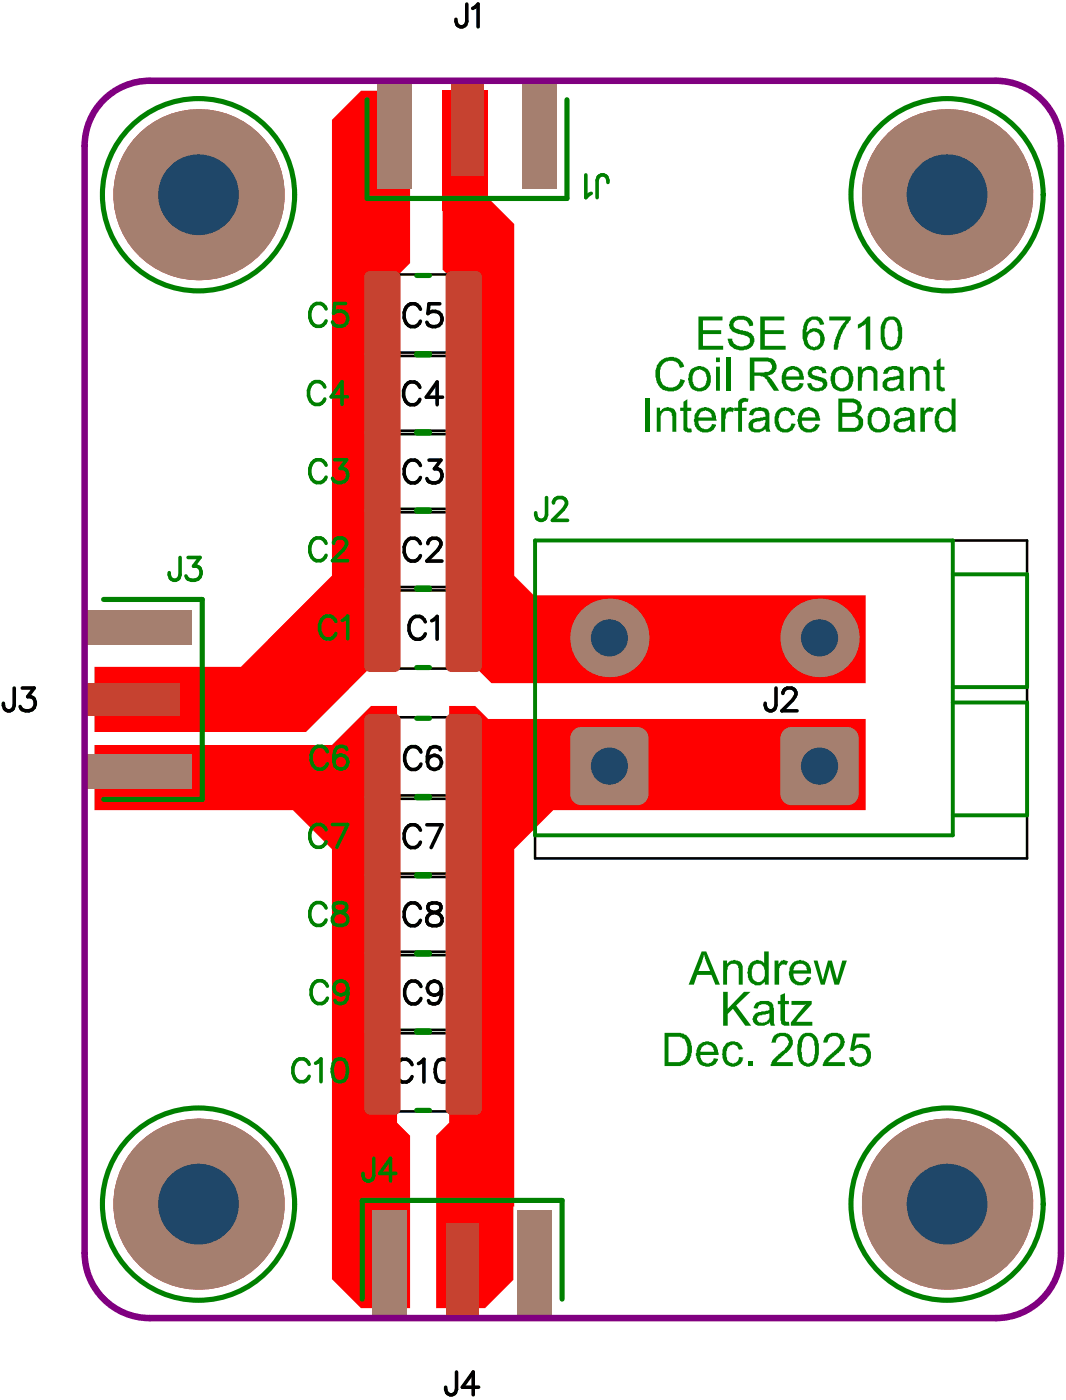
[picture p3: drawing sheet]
<svg xmlns="http://www.w3.org/2000/svg" width="138mm" height="182mm" viewBox="0 0 138 182" stroke-linecap="round" stroke-linejoin="round" font-family="sans-serif">
<circle cx="79.1" cy="82.8" r="4.8" fill="#808080"/>
<circle cx="79.1" cy="82.8" r="2.41" fill="#1f4769"/>
<circle cx="106.3" cy="82.8" r="4.8" fill="#808080"/>
<circle cx="106.3" cy="82.8" r="2.41" fill="#1f4769"/>
<path d="M102.7 94.6h7.2l1.2 1.2v7.2l-1.2 1.2h-7.2l-1.2-1.2v-7.2z" fill-rule="evenodd" fill="#808080"/>
<g fill="#808080">
<path d="M102 94.8l.7-.2v1.2h-1.2l.1-.4z"/>
<path d="M101.5 103h1.2v1.2a1.21 1.21 0 0 1-1.2-1.2z"/>
<path d="M109.9 103h1.2a1.21 1.21 0 0 1-1.2 1.2z"/>
<path d="M109.9 94.6a1.21 1.21 0 0 1 1.2 1.2h-1.2z"/>
</g>
<circle cx="106.3" cy="99.4" r="2.41" fill="#1f4769"/>
<path d="M75.4 94.6h7.3l1.2 1.2v7.2l-1.2 1.2h-7.3l-1.2-1.2v-7.2z" fill-rule="evenodd" fill="#808080"/>
<g fill="#808080">
<path d="M74.7 94.8l.7-.2v1.2h-1.2l.1-.4z"/>
<path d="M74.2 103h1.2v1.2a1.21 1.21 0 0 1-1.2-1.2z"/>
<path d="M82.7 103h1.2a1.21 1.21 0 0 1-1.2 1.2z"/>
<path d="M82.7 94.6a1.21 1.21 0 0 1 1.2 1.2h-1.2z"/>
</g>
<circle cx="79.1" cy="99.4" r="2.41" fill="#1f4769"/>
<circle cx="122.9" cy="156.3" r="10.8" fill="#808080"/>
<circle cx="122.9" cy="156.3" r="5.2" fill="#1f4769"/>
<circle cx="122.9" cy="25.3" r="10.8" fill="#808080"/>
<circle cx="122.9" cy="25.3" r="5.2" fill="#1f4769"/>
<circle cx="25.8" cy="25.3" r="10.8" fill="#808080"/>
<circle cx="25.8" cy="25.3" r="5.2" fill="#1f4769"/>
<circle cx="25.8" cy="156.3" r="10.8" fill="#808080"/>
<circle cx="25.8" cy="156.3" r="5.2" fill="#1f4769"/>
<g fill="#00f">
<path d="M48.3 157.1h4.5v14h-4.5z" fill-rule="evenodd"/>
<path d="M67.1 157.1h4.5v14h-4.5z" fill-rule="evenodd"/>
<path d="M11 79.1h13.9v4.5h-13.9z" fill-rule="evenodd"/>
<path d="M11 97.9h13.9v4.5h-13.9z" fill-rule="evenodd"/>
<path d="M67.7 10.5h4.5v14h-4.5z" fill-rule="evenodd"/>
<path d="M49 10.5h4.4v14h-4.4z" fill-rule="evenodd"/>
</g>
<g fill="#f00">
<path d="M46.8 11.8h6.4v22.3l-1.7 1.7v50.7h-3.4l-8.4 8.5h-27.4v-8.5h18.9l11.9-11.8v-59.1z"/>
<path d="M58.3 91.6h3.3l6.4 6.4-.2 .4h-9.5z"/>
<path d="M58.3 93.3h54v11.8h-40.5l-5.1 5.1v46.4h-.1v9.5l-3.7 3.7h-6.3v-22.4l1.7-1.7z"/>
<path d="M57.4 11.8h5.9v15.6h-5.9z"/>
<path d="M57.4 25.7h5.9l3.4 3.4v45.6l2.5 2.5h43.1v11.5h-48.5l-2.2-2.2h-3.3v-50.7l-.9-.8z"/>
<path d="M48.1 91.6h3.4v6.8h-9.6l-.1-.4z"/>
<path d="M12.3 96.7h39.2v49l1.7 1.7v22.4h-6.4l-3.7-3.8v-55.8l-5.1-5.1h-25.7z"/>
</g>
<circle cx="79.1" cy="82.8" r="4.8" fill="#808080"/>
<circle cx="79.1" cy="82.8" r="2.41" fill="#1f4769"/>
<circle cx="106.3" cy="82.8" r="4.8" fill="#808080"/>
<circle cx="106.3" cy="82.8" r="2.41" fill="#1f4769"/>
<path d="M102.7 94.6h7.2l1.2 1.2v7.2l-1.2 1.2h-7.2l-1.2-1.2v-7.2z" fill-rule="evenodd" fill="#808080"/>
<g fill="#808080">
<path d="M102 94.8l.7-.2v1.2h-1.2l.1-.4z"/>
<path d="M101.5 103h1.2v1.2a1.21 1.21 0 0 1-1.2-1.2z"/>
<path d="M109.9 103h1.2a1.21 1.21 0 0 1-1.2 1.2z"/>
<path d="M109.9 94.6a1.21 1.21 0 0 1 1.2 1.2h-1.2z"/>
</g>
<circle cx="106.3" cy="99.4" r="2.41" fill="#1f4769"/>
<path d="M75.4 94.6h7.3l1.2 1.2v7.2l-1.2 1.2h-7.3l-1.2-1.2v-7.2z" fill-rule="evenodd" fill="#808080"/>
<g fill="#808080">
<path d="M74.7 94.8l.7-.2v1.2h-1.2l.1-.4z"/>
<path d="M74.2 103h1.2v1.2a1.21 1.21 0 0 1-1.2-1.2z"/>
<path d="M82.7 103h1.2a1.21 1.21 0 0 1-1.2 1.2z"/>
<path d="M82.7 94.6a1.21 1.21 0 0 1 1.2 1.2h-1.2z"/>
</g>
<circle cx="79.1" cy="99.4" r="2.41" fill="#1f4769"/>
<circle cx="122.9" cy="156.3" r="10.8" fill="#808080"/>
<circle cx="122.9" cy="156.3" r="5.2" fill="#1f4769"/>
<circle cx="122.9" cy="25.3" r="10.8" fill="#808080"/>
<circle cx="122.9" cy="25.3" r="5.2" fill="#1f4769"/>
<circle cx="25.8" cy="25.3" r="10.8" fill="#808080"/>
<circle cx="25.8" cy="25.3" r="5.2" fill="#1f4769"/>
<circle cx="25.8" cy="156.3" r="10.8" fill="#808080"/>
<circle cx="25.8" cy="156.3" r="5.2" fill="#1f4769"/>
<g fill="#f00">
<path d="M57.8 158.7h4.3v12h-4.3z" fill-rule="evenodd"/>
<path d="M58.6 133.4h3.1l.6 .6v9.9l-.6 .5h-3.1l-.5-.5v-9.9z" fill-rule="evenodd"/>
<path d="M58.6 123.3h3.1l.6 .5v10l-.6 .5h-3.1l-.5-.5v-10z" fill-rule="evenodd"/>
<path d="M58.6 113.2h3.1l.6 .5v9.9l-.6 .5h-3.1l-.5-.5v-9.9z" fill-rule="evenodd"/>
<path d="M58.6 103h3.1l.6 .6v9.9l-.6 .5h-3.1l-.5-.5v-9.9z" fill-rule="evenodd"/>
<path d="M58.6 92.9h3.1l.6 .5v9.9l-.6 .6h-3.1l-.5-.6v-9.9z" fill-rule="evenodd"/>
<path d="M67.1 157.1h4.5v14h-4.5z" fill-rule="evenodd"/>
<path d="M48.3 157.1h4.5v14h-4.5z" fill-rule="evenodd"/>
<path d="M11.3 88.7h12v4.2h-12z" fill-rule="evenodd"/>
<path d="M11 97.9h13.9v4.5h-13.9z" fill-rule="evenodd"/>
<path d="M11 79.1h13.9v4.5h-13.9z" fill-rule="evenodd"/>
<path d="M58.5 10.8h4.2v12h-4.2z" fill-rule="evenodd"/>
<path d="M49 10.5h4.4v14h-4.4z" fill-rule="evenodd"/>
<path d="M67.7 10.5h4.5v14h-4.5z" fill-rule="evenodd"/>
<path d="M58.6 76h3.1l.6 .5v9.9l-.6 .6h-3.1l-.5-.6v-9.9z" fill-rule="evenodd"/>
<path d="M48 76h3.2l.5 .5v9.9l-.5 .6h-3.2l-.5-.6v-9.9z" fill-rule="evenodd"/>
<path d="M58.6 65.8h3.1l.6 .6v9.9l-.6 .5h-3.1l-.5-.5v-9.9z" fill-rule="evenodd"/>
<path d="M48 65.8h3.2l.5 .6v9.9l-.5 .5h-3.2l-.5-.5v-9.9z" fill-rule="evenodd"/>
<path d="M58.6 55.7h3.1l.6 .5v9.9l-.6 .6h-3.1l-.5-.6v-9.9z" fill-rule="evenodd"/>
<path d="M48 55.7h3.2l.5 .5v9.9l-.5 .6h-3.2l-.5-.6v-9.9z" fill-rule="evenodd"/>
<path d="M58.6 45.6h3.1l.6 .5v9.9l-.6 .5h-3.1l-.5-.5v-9.9z" fill-rule="evenodd"/>
<path d="M48 45.6h3.2l.5 .5v9.9l-.5 .5h-3.2l-.5-.5v-9.9z" fill-rule="evenodd"/>
<path d="M58.6 35.4h3.1l.6 .5v10l-.6 .5h-3.1l-.5-.5v-10z" fill-rule="evenodd"/>
<path d="M48 35.4h3.2l.5 .5v10l-.5 .5h-3.2l-.5-.5v-10z" fill-rule="evenodd"/>
<path d="M48 92.9h3.2l.5 .5v9.9l-.5 .6h-3.2l-.5-.6v-9.9z" fill-rule="evenodd"/>
<path d="M48 103h3.2l.5 .6v9.9l-.5 .5h-3.2l-.5-.5v-9.9z" fill-rule="evenodd"/>
<path d="M48 113.2h3.2l.5 .5v9.9l-.5 .5h-3.2l-.5-.5v-9.9z" fill-rule="evenodd"/>
<path d="M48 123.3h3.2l.5 .5v10l-.5 .5h-3.2l-.5-.5v-10z" fill-rule="evenodd"/>
<path d="M48 133.4h3.2l.5 .6v9.9l-.5 .5h-3.2l-.5-.5v-9.9z" fill-rule="evenodd"/>
</g>
<g fill="#f00">
<path d="M58.3 133.5l.3-.1v.6h-.5v-.3z"/>
<path d="M58.1 143.9h.5v.5h-.3l-.2-.2z"/>
<path d="M61.7 143.9h.6l-.1 .3-.2 .2h-.3z"/>
<path d="M61.7 133.4l.3 .1 .2 .2 .1 .3h-.6z"/>
<path d="M58.3 123.4l.3-.1v.5h-.5v-.2z"/>
<path d="M58.1 133.8h.5v.5l-.3-.1-.2-.2z"/>
<path d="M61.7 133.8h.6l-.1 .2-.2 .2-.3 .1z"/>
<path d="M61.7 123.3l.3 .1 .2 .2 .1 .2h-.6z"/>
<path d="M58.3 113.2h.3v.5h-.5v-.3z"/>
<path d="M58.1 123.6h.5v.5h-.3l-.2-.2z"/>
<path d="M61.7 123.6h.6l-.1 .3-.2 .2h-.3z"/>
<path d="M61.7 113.2h.3l.2 .2 .1 .3h-.6z"/>
<path d="M58.3 103.1l.3-.1v.6h-.5v-.3z"/>
<path d="M58.1 113.5h.5v.5l-.3-.1-.2-.2z"/>
<path d="M61.7 113.5h.6l-.1 .2-.2 .2-.3 .1z"/>
<path d="M61.7 103l.3 .1 .2 .2 .1 .3h-.6z"/>
<path d="M58.3 93l.3-.1v.5h-.5v-.3z"/>
<path d="M58.1 103.3h.5v.6l-.3-.1-.2-.2z"/>
<path d="M61.7 103.3h.6l-.1 .3-.2 .2-.3 .1z"/>
<path d="M61.7 92.9l.3 .1 .2 .1 .1 .3h-.6z"/>
<path d="M58.3 76.1l.3-.1v.5h-.5v-.3z"/>
<path d="M58.1 86.4h.5v.6l-.3-.1-.2-.2z"/>
<path d="M61.7 86.4h.6l-.1 .3-.2 .2-.3 .1z"/>
<path d="M61.7 76l.3 .1 .2 .1 .1 .3h-.6z"/>
<path d="M47.8 76.1l.2-.1v.5h-.5l.1-.3z"/>
<path d="M47.5 86.4h.5v.6l-.2-.1-.2-.2z"/>
<path d="M51.2 86.4h.5l-.1 .3-.1 .2-.3 .1z"/>
<path d="M51.2 76l.3 .1 .1 .1 .1 .3h-.5z"/>
<path d="M58.3 65.9l.3-.1v.6h-.5v-.3z"/>
<path d="M58.1 76.3h.5v.5l-.3-.1-.2-.1z"/>
<path d="M61.7 76.3h.6l-.1 .3-.2 .1-.3 .1z"/>
<path d="M61.7 65.8l.3 .1 .2 .2 .1 .3h-.6z"/>
<path d="M47.8 65.9l.2-.1v.6h-.5l.1-.3z"/>
<path d="M47.5 76.3h.5v.5l-.2-.1-.2-.1z"/>
<path d="M51.2 76.3h.5l-.1 .3-.1 .1-.3 .1z"/>
<path d="M51.2 65.8l.3 .1 .1 .2 .1 .3h-.5z"/>
<path d="M58.3 55.8l.3-.1v.5h-.5v-.2z"/>
<path d="M58.1 66.1h.5v.6l-.3-.1-.2-.2z"/>
<path d="M61.7 66.1h.6l-.1 .3-.2 .2-.3 .1z"/>
<path d="M61.7 55.7l.3 .1 .2 .2 .1 .2h-.6z"/>
<path d="M47.8 55.8l.2-.1v.5h-.5l.1-.2z"/>
<path d="M47.5 66.1h.5v.6l-.2-.1-.2-.2z"/>
<path d="M51.2 66.1h.5l-.1 .3-.1 .2-.3 .1z"/>
<path d="M51.2 55.7l.3 .1 .1 .2 .1 .2h-.5z"/>
<path d="M58.3 45.6h.3v.5h-.5v-.3z"/>
<path d="M58.1 56h.5v.5h-.3l-.2-.2z"/>
<path d="M61.7 56h.6l-.1 .3-.2 .2h-.3z"/>
<path d="M61.7 45.6h.3l.2 .2 .1 .3h-.6z"/>
<path d="M47.8 45.6h.2v.5h-.5l.1-.3z"/>
<path d="M47.5 56h.5v.5h-.2l-.2-.2z"/>
<path d="M51.2 56h.5l-.1 .3-.1 .2h-.3z"/>
<path d="M51.2 45.6h.3l.1 .2 .1 .3h-.5z"/>
<path d="M58.3 35.5l.3-.1v.5h-.5v-.2z"/>
<path d="M58.1 45.9h.5v.5l-.3-.1-.2-.2z"/>
<path d="M61.7 45.9h.6l-.1 .2-.2 .2-.3 .1z"/>
<path d="M61.7 35.4l.3 .1 .2 .2 .1 .2h-.6z"/>
<path d="M47.8 35.5l.2-.1v.5h-.5l.1-.2z"/>
<path d="M47.5 45.9h.5v.5l-.2-.1-.2-.2z"/>
<path d="M51.2 45.9h.5l-.1 .2-.1 .2-.3 .1z"/>
<path d="M51.2 35.4l.3 .1 .1 .2 .1 .2h-.5z"/>
<path d="M47.8 93l.2-.1v.5h-.5l.1-.3z"/>
<path d="M47.5 103.3h.5v.6l-.2-.1-.2-.2z"/>
<path d="M51.2 103.3h.5l-.1 .3-.1 .2-.3 .1z"/>
<path d="M51.2 92.9l.3 .1 .1 .1 .1 .3h-.5z"/>
<path d="M47.8 103.1l.2-.1v.6h-.5l.1-.3z"/>
<path d="M47.5 113.5h.5v.5l-.2-.1-.2-.2z"/>
<path d="M51.2 113.5h.5l-.1 .2-.1 .2-.3 .1z"/>
<path d="M51.2 103l.3 .1 .1 .2 .1 .3h-.5z"/>
<path d="M47.8 113.2h.2v.5h-.5l.1-.3z"/>
<path d="M47.5 123.6h.5v.5h-.2l-.2-.2z"/>
<path d="M51.2 123.6h.5l-.1 .3-.1 .2h-.3z"/>
<path d="M51.2 113.2h.3l.1 .2 .1 .3h-.5z"/>
<path d="M47.8 123.4l.2-.1v.5h-.5l.1-.2z"/>
<path d="M47.5 133.8h.5v.5l-.2-.1-.2-.2z"/>
<path d="M51.2 133.8h.5l-.1 .2-.1 .2-.3 .1z"/>
<path d="M51.2 123.3l.3 .1 .1 .2 .1 .2h-.5z"/>
<path d="M47.8 133.5l.2-.1v.6h-.5l.1-.3z"/>
<path d="M47.5 143.9h.5v.5h-.2l-.2-.2z"/>
<path d="M51.2 143.9h.5l-.1 .3-.1 .2h-.3z"/>
<path d="M51.2 133.4l.3 .1 .1 .2 .1 .3h-.5z"/>
</g>
<g fill="none" stroke="#000" stroke-width=".33">
<path d="M49.4 35.6h11v51.2h-11zM49.4 55.9h11M49.4 56.3h11M49.4 45.8h11M49.4 46.2h11M49.4 76.2h11M49.4 76.6h11M49.4 66h11M49.4 66.5h11M69.4 70.1h63.8v41.3h-63.8zM49.4 93.1h11v51.1h-11zM49.4 103.7h11"/>
<path d="M49.4 113.8h11M49.4 103.2h11M49.4 113.4h11M49.4 123.9h11M49.4 134.1h11M49.4 123.5h11M49.4 133.6h11"/>
</g>
<g fill="none" stroke="#000" stroke-width=".68">
<path d="M19.6 27v-3.4l1.1 1.1 1.1-1.1v3.4M22.9 23.6h2.3M24.1 23.6v3.4M28.6 24.1l-.6-.5h-1.1l-.6 .5v2.3l.6 .6h1.1l.6-.6v-1.1h-1.2M31.9 25.3h-2.2l1.7-1.7v3.4M117.2 27v-3.4l1.2 1.1 1.1-1.1v3.4M120.6 23.6h2.3M121.7 23.6v3.4M126.2 24.1l-.5-.5h-1.2l-.5 .5v2.3l.5 .6h1.2l.5-.6v-1.1h-1.1M127.4 27h1.1M127.4 24.1l.5-.5v3.4M19.6 158v-3.4l1.1 1.1 1.1-1.1v3.4"/>
<path d="M22.9 154.6h2.3M24.1 154.6v3.4M28.6 155.1l-.6-.5h-1.1l-.6 .5v2.3l.6 .6h1.1l.6-.6v-1.1h-1.2M29.7 155.1l.6-.5h1.1l.5 .5v.6l-.5 .6M30.8 156.3h.6M31.4 156.3l.5 .5v.6l-.5 .6h-1.1l-.6-.6M116.7 158v-3.4l1.1 1.1 1.1-1.1v3.4M120 154.6h2.3M121.2 154.6v3.4M125.7 155.1l-.6-.5h-1.1l-.6 .5v2.3l.6 .6h1.1l.6-.6v-1.1h-1.2M126.8 155.1l.6-.5h1.1l.6 .5v.6l-2.3 2.3h2.3"/>
</g>
<g fill="#000">
<circle cx="127.9" cy="23.6" r=".34"/>
<circle cx="31.9" cy="155.7" r=".34"/>
</g>
<g fill="none" stroke="#000" stroke-width=".47">
<path d="M60.6 .5v2.3l-.2 .4a.68 .68 0 0 1-1.1 0l-.1-.7M61.3 1.1l.3-.1 .4-.5v3M20.6 26.8v-3l1.1 3 1.1-3v3M23.7 23.8h2M24.7 23.8v3M28.1 24.5a1.02 1.02 0 0 0-1-.7 1.02 1.02 0 0 0-.9 .7 1.67 1.67 0 0 0 .7 2.3 1.01 1.01 0 0 0 1.2-1.2h-.7M30.9 25.8h-2.1l1.4-2v3M57.1 39.4h-1.4l-.2 1.3a1.05 1.05 0 0 1 1.6 0 1.05 1.05 0 0 1-.2 1.5 1.08 1.08 0 0 1-1.5-.4M118.4 26.8v-3l1.1 3 1.2-3v3M121.5 23.8h2M122.5 23.8v3M125.9 24.5a1.02 1.02 0 0 0-.9-.7 1.02 1.02 0 0 0-1 .7 1.67 1.67 0 0 0 .7 2.3 1.01 1.01 0 0 0 1.2-1.2h-.7"/>
<path d="M126.6 24.4l.3-.2 .4-.4v3M54.5 50.3a1.02 1.02 0 0 0-1-.8 1.02 1.02 0 0 0-1 .8 1.67 1.67 0 0 0 .7 2.2 1.05 1.05 0 0 0 1.3-.7M54.5 40.1a1.02 1.02 0 0 0-.9-.7 1.02 1.02 0 0 0-1 .7 1.67 1.67 0 0 0 .7 2.3 1.05 1.05 0 0 0 1.2-.7M55.7 59.7h1.5l-.8 1.1a.87 .87 0 0 1 .9 .4 .87 .87 0 0 1-.1 1 1.07 1.07 0 0 1-1.8-.1M57.4 51.5h-2.1l1.4-1.9v2.9M54.5 70.6a1.02 1.02 0 0 0-.9-.8 1.02 1.02 0 0 0-1 .8 1.67 1.67 0 0 0 .7 2.2 1.05 1.05 0 0 0 1.2-.7M54.5 60.4a1.02 1.02 0 0 0-.9-.7 1.02 1.02 0 0 0-1 .7 1.67 1.67 0 0 0 .7 2.3 1.05 1.05 0 0 0 1.2-.7M55.5 70.6a.73 .73 0 0 1 .6-.7h.5a.72 .72 0 0 1 .5 1.1l-.3 .4-1.4 1.4h1.9M1.8 89.3v2.2l-.1 .5a.68 .68 0 0 1-1.1 0l-.2-.7M2.9 89.3h1.5l-.8 1.1a.87 .87 0 0 1 .9 .4 .87 .87 0 0 1-.1 1 1.07 1.07 0 0 1-1.8-.1M54.6 97.6a1.02 1.02 0 0 0-1-.7 1.02 1.02 0 0 0-1 .7 1.67 1.67 0 0 0 .7 2.3 1.05 1.05 0 0 0 1.3-.8M55.2 80.7a1.02 1.02 0 0 0-1-.7 1.02 1.02 0 0 0-1 .7 1.67 1.67 0 0 0 .7 2.2 1.05 1.05 0 0 0 1.3-.7"/>
<path d="M56 80.6l.3-.2 .4-.4v2.9M57.1 97.3l-.1-.3a.96 .96 0 0 0-1.4 .5l-.2 .7v.7M100.7 89.3v2.2l-.2 .5a.68 .68 0 0 1-1.1 0l-.1-.7M101.6 90a.74 .74 0 0 1 .5-.7h.6a.72 .72 0 0 1 .4 1.1l-.3 .4-1.4 1.4h2M54.5 107.7a1.02 1.02 0 0 0-.9-.7 1.02 1.02 0 0 0-1 .7 1.67 1.67 0 0 0 .7 2.3 1.05 1.05 0 0 0 1.2-.7M54.5 117.9a1.02 1.02 0 0 0-.9-.8 1.02 1.02 0 0 0-1 .8 1.67 1.67 0 0 0 .7 2.2 1.05 1.05 0 0 0 1.2-.7M55.4 107h1.9l-1.4 3M55.7 117.3a.6 .6 0 0 0 .2 1l.6 .1a.85 .85 0 0 1 .9 .8 .85 .85 0 0 1-.8 .9h-.5a.85 .85 0 0 1-.8-.9 .85 .85 0 0 1 .9-.8l.6-.1a.6 .6 0 0 0 .3-1l-.5-.1h-.5zM53.5 138.2a1.02 1.02 0 0 0-1-.8 1.02 1.02 0 0 0-1 .8 1.67 1.67 0 0 0 .7 2.2 1.05 1.05 0 0 0 1.3-.7M54.3 138l.3-.1 .4-.4v2.9M54.6 128a1.02 1.02 0 0 0-1-.7 1.02 1.02 0 0 0-1 .7 1.67 1.67 0 0 0 .7 2.3 1.05 1.05 0 0 0 1.3-.7M56.9 137.6a.96 .96 0 0 1 1.4 .4 2.44 2.44 0 0 1-.3 2.3 .96 .96 0 0 1-1.4-.4 2.44 2.44 0 0 1 .3-2.3z"/>
<path d="M57.3 128.3v.7l-.2 .7a.96 .96 0 0 1-1.4 .4l-.1-.2M20.7 157.7v-2.9l1.1 2.9 1.1-2.9v2.9M23.8 154.8h1.9M24.7 154.8v2.9M28.2 155.5a1.02 1.02 0 0 0-1-.8 1.02 1.02 0 0 0-1 .8 1.67 1.67 0 0 0 .7 2.2 1.01 1.01 0 0 0 1.3-1.1h-.7M29.2 154.8h1.5l-.8 1.1a.87 .87 0 0 1 .9 .4 .87 .87 0 0 1-.1 1 1.07 1.07 0 0 1-1.8-.1M117.8 157.7v-2.9l1.1 2.9 1.1-2.9v2.9M120.9 154.8h1.9M121.9 154.8v2.9M125.3 155.5a1.02 1.02 0 0 0-1-.8 1.02 1.02 0 0 0-1 .8 1.67 1.67 0 0 0 .7 2.2 1.01 1.01 0 0 0 1.3-1.1h-.7M126.1 155.5a.73 .73 0 0 1 .6-.7h.5a.72 .72 0 0 1 .5 1.1l-.3 .4-1.4 1.4h1.9M59.2 178v2.3l-.1 .4a.68 .68 0 0 1-1.1 0l-.2-.7"/>
<path d="M62.1 180h-2.1l1.4-2v3"/>
<circle cx="56.4" cy="98.9" r=".92"/>
<circle cx="56.4" cy="128.2" r=".92"/>
</g>
<circle cx="79.1" cy="82.8" r="5.1" fill="#c64230"/>
<circle cx="79.1" cy="82.8" r="2.41" fill="#1f4769"/>
<circle cx="106.3" cy="82.8" r="5.1" fill="#c64230"/>
<circle cx="106.3" cy="82.8" r="2.41" fill="#1f4769"/>
<path d="M102.7 94.3h7.2l1.5 1.5v7.2l-1.5 1.5h-7.2l-1.5-1.5v-7.2z" fill-rule="evenodd" fill="#c64230"/>
<g fill="#c64230">
<path d="M101.8 94.6l.4-.2 .5-.1v1.5h-1.5l.1-.5 .2-.4z"/>
<path d="M101.2 103h1.5v1.5a1.45 1.45 0 0 1-1.5-1.5z"/>
<path d="M109.9 103h1.5a1.45 1.45 0 0 1-1.5 1.5z"/>
<path d="M109.9 94.3a1.46 1.46 0 0 1 1.5 1.5h-1.5z"/>
</g>
<circle cx="106.3" cy="99.4" r="2.41" fill="#1f4769"/>
<path d="M75.4 94.3h7.3l1.4 1.5v7.2l-1.4 1.5h-7.3l-1.4-1.5v-7.2z" fill-rule="evenodd" fill="#c64230"/>
<g fill="#c64230">
<path d="M74.6 94.6l.4-.2 .4-.1v1.5h-1.4l.1-.5 .2-.4z"/>
<path d="M74 103h1.4v1.5a1.45 1.45 0 0 1-1.4-1.5z"/>
<path d="M82.7 103h1.4a1.45 1.45 0 0 1-1.4 1.5z"/>
<path d="M82.7 94.3a1.46 1.46 0 0 1 1.4 1.5h-1.4z"/>
</g>
<circle cx="79.1" cy="99.4" r="2.41" fill="#1f4769"/>
<circle cx="122.9" cy="156.3" r="11.1" fill="#c64230"/>
<circle cx="122.9" cy="156.3" r="5.2" fill="#1f4769"/>
<circle cx="122.9" cy="25.3" r="11.1" fill="#c64230"/>
<circle cx="122.9" cy="25.3" r="5.2" fill="#1f4769"/>
<circle cx="25.8" cy="25.3" r="11.1" fill="#c64230"/>
<circle cx="25.8" cy="25.3" r="5.2" fill="#1f4769"/>
<circle cx="25.8" cy="156.3" r="11.1" fill="#c64230"/>
<circle cx="25.8" cy="156.3" r="5.2" fill="#1f4769"/>
<g fill="#c64230">
<path d="M57.8 158.7h4.3v12h-4.3z" fill-rule="evenodd"/>
<path d="M58.6 133.2h3.1l.8 .8v9.9l-.8 .8h-3.1l-.8-.8v-9.9z" fill-rule="evenodd"/>
<path d="M58.6 123.1h3.1l.8 .7v10l-.8 .7h-3.1l-.8-.7v-10z" fill-rule="evenodd"/>
<path d="M58.6 112.9h3.1l.8 .8v9.9l-.8 .8h-3.1l-.8-.8v-9.9z" fill-rule="evenodd"/>
<path d="M58.6 102.8h3.1l.8 .8v9.9l-.8 .8h-3.1l-.8-.8v-9.9z" fill-rule="evenodd"/>
<path d="M58.6 92.6h3.1l.8 .8v9.9l-.8 .8h-3.1l-.8-.8v-9.9z" fill-rule="evenodd"/>
<path d="M67.1 157.1h4.5v14h-4.5z" fill-rule="evenodd"/>
<path d="M48.3 157.1h4.5v14h-4.5z" fill-rule="evenodd"/>
<path d="M11.3 88.7h12v4.2h-12z" fill-rule="evenodd"/>
<path d="M11 97.9h13.9v4.5h-13.9z" fill-rule="evenodd"/>
<path d="M11 79.1h13.9v4.5h-13.9z" fill-rule="evenodd"/>
<path d="M58.5 10.8h4.2v12h-4.2z" fill-rule="evenodd"/>
<path d="M49 10.5h4.4v14h-4.4z" fill-rule="evenodd"/>
<path d="M67.7 10.5h4.5v14h-4.5z" fill-rule="evenodd"/>
<path d="M58.6 75.7h3.1l.8 .8v9.9l-.8 .8h-3.1l-.8-.8v-9.9z" fill-rule="evenodd"/>
<path d="M48 75.7h3.2l.8 .8v9.9l-.8 .8h-3.2l-.8-.8v-9.9z" fill-rule="evenodd"/>
<path d="M58.6 65.6h3.1l.8 .8v9.9l-.8 .8h-3.1l-.8-.8v-9.9z" fill-rule="evenodd"/>
<path d="M48 65.6h3.2l.8 .8v9.9l-.8 .8h-3.2l-.8-.8v-9.9z" fill-rule="evenodd"/>
<path d="M58.6 55.4h3.1l.8 .8v9.9l-.8 .8h-3.1l-.8-.8v-9.9z" fill-rule="evenodd"/>
<path d="M48 55.4h3.2l.8 .8v9.9l-.8 .8h-3.2l-.8-.8v-9.9z" fill-rule="evenodd"/>
<path d="M58.6 45.3h3.1l.8 .8v9.9l-.8 .8h-3.1l-.8-.8v-9.9z" fill-rule="evenodd"/>
<path d="M48 45.3h3.2l.8 .8v9.9l-.8 .8h-3.2l-.8-.8v-9.9z" fill-rule="evenodd"/>
<path d="M58.6 35.2h3.1l.8 .7v10l-.8 .7h-3.1l-.8-.7v-10z" fill-rule="evenodd"/>
<path d="M48 35.2h3.2l.8 .7v10l-.8 .7h-3.2l-.8-.7v-10z" fill-rule="evenodd"/>
<path d="M48 92.6h3.2l.8 .8v9.9l-.8 .8h-3.2l-.8-.8v-9.9z" fill-rule="evenodd"/>
<path d="M48 102.8h3.2l.8 .8v9.9l-.8 .8h-3.2l-.8-.8v-9.9z" fill-rule="evenodd"/>
<path d="M48 112.9h3.2l.8 .8v9.9l-.8 .8h-3.2l-.8-.8v-9.9z" fill-rule="evenodd"/>
<path d="M48 123.1h3.2l.8 .7v10l-.8 .7h-3.2l-.8-.7v-10z" fill-rule="evenodd"/>
<path d="M48 133.2h3.2l.8 .8v9.9l-.8 .8h-3.2l-.8-.8v-9.9z" fill-rule="evenodd"/>
</g>
<g fill="#c64230">
<path d="M58 133.4l.6-.2v.8h-.8z"/>
<path d="M57.8 143.9h.8v.8a.78 .78 0 0 1-.8-.8z"/>
<path d="M61.7 143.9h.8a.78 .78 0 0 1-.8 .8z"/>
<path d="M61.7 133.2a.78 .78 0 0 1 .8 .8h-.8z"/>
<path d="M58 123.3l.6-.2v.7h-.8z"/>
<path d="M57.8 133.8h.8v.7a.78 .78 0 0 1-.8-.7z"/>
<path d="M61.7 133.8h.8a.78 .78 0 0 1-.8 .7z"/>
<path d="M61.7 123.1a.78 .78 0 0 1 .8 .7h-.8z"/>
<path d="M58 113.1l.6-.2v.8h-.8z"/>
<path d="M57.8 123.6h.8v.8a.78 .78 0 0 1-.8-.8z"/>
<path d="M61.7 123.6h.8a.78 .78 0 0 1-.8 .8z"/>
<path d="M61.7 112.9a.78 .78 0 0 1 .8 .8h-.8z"/>
<path d="M58 103l.6-.2v.8h-.8z"/>
<path d="M57.8 113.5h.8v.8a.78 .78 0 0 1-.8-.8z"/>
<path d="M61.7 113.5h.8a.78 .78 0 0 1-.8 .8z"/>
<path d="M61.7 102.8a.78 .78 0 0 1 .8 .8h-.8z"/>
<path d="M58 92.9l.6-.3v.8h-.8z"/>
<path d="M57.8 103.3h.8v.8a.78 .78 0 0 1-.8-.8z"/>
<path d="M61.7 103.3h.8a.78 .78 0 0 1-.8 .8z"/>
<path d="M61.7 92.6a.78 .78 0 0 1 .8 .8h-.8z"/>
<path d="M58 76l.6-.3v.8h-.8z"/>
<path d="M57.8 86.4h.8v.8a.78 .78 0 0 1-.8-.8z"/>
<path d="M61.7 86.4h.8a.78 .78 0 0 1-.8 .8z"/>
<path d="M61.7 75.7a.78 .78 0 0 1 .8 .8h-.8z"/>
<path d="M47.5 76l.5-.3v.8h-.8z"/>
<path d="M47.2 86.4h.8v.8a.78 .78 0 0 1-.8-.8z"/>
<path d="M51.2 86.4h.8a.78 .78 0 0 1-.8 .8z"/>
<path d="M51.2 75.7a.78 .78 0 0 1 .8 .8h-.8z"/>
<path d="M58 65.8l.6-.2v.8h-.8z"/>
<path d="M57.8 76.3h.8v.8a.78 .78 0 0 1-.8-.8z"/>
<path d="M61.7 76.3h.8a.78 .78 0 0 1-.8 .8z"/>
<path d="M61.7 65.6a.78 .78 0 0 1 .8 .8h-.8z"/>
<path d="M47.5 65.8l.5-.2v.8h-.8z"/>
<path d="M47.2 76.3h.8v.8a.78 .78 0 0 1-.8-.8z"/>
<path d="M51.2 76.3h.8a.78 .78 0 0 1-.8 .8z"/>
<path d="M51.2 65.6a.78 .78 0 0 1 .8 .8h-.8z"/>
<path d="M58 55.7l.6-.3v.8h-.8z"/>
<path d="M57.8 66.1h.8v.8a.78 .78 0 0 1-.8-.8z"/>
<path d="M61.7 66.1h.8a.78 .78 0 0 1-.8 .8z"/>
<path d="M61.7 55.4a.78 .78 0 0 1 .8 .8h-.8z"/>
<path d="M47.5 55.7l.5-.3v.8h-.8z"/>
<path d="M47.2 66.1h.8v.8a.78 .78 0 0 1-.8-.8z"/>
<path d="M51.2 66.1h.8a.78 .78 0 0 1-.8 .8z"/>
<path d="M51.2 55.4a.78 .78 0 0 1 .8 .8h-.8z"/>
<path d="M58 45.5l.6-.2v.8h-.8z"/>
<path d="M57.8 56h.8v.8a.78 .78 0 0 1-.8-.8z"/>
<path d="M61.7 56h.8a.78 .78 0 0 1-.8 .8z"/>
<path d="M61.7 45.3a.78 .78 0 0 1 .8 .8h-.8z"/>
<path d="M47.5 45.5l.5-.2v.8h-.8z"/>
<path d="M47.2 56h.8v.8a.78 .78 0 0 1-.8-.8z"/>
<path d="M51.2 56h.8a.78 .78 0 0 1-.8 .8z"/>
<path d="M51.2 45.3a.78 .78 0 0 1 .8 .8h-.8z"/>
<path d="M58 35.4l.6-.2v.7h-.8z"/>
<path d="M57.8 45.9h.8v.7a.78 .78 0 0 1-.8-.7z"/>
<path d="M61.7 45.9h.8a.78 .78 0 0 1-.8 .7z"/>
<path d="M61.7 35.2a.78 .78 0 0 1 .8 .7h-.8z"/>
<path d="M47.5 35.4l.5-.2v.7h-.8z"/>
<path d="M47.2 45.9h.8v.7a.78 .78 0 0 1-.8-.7z"/>
<path d="M51.2 45.9h.8a.78 .78 0 0 1-.8 .7z"/>
<path d="M51.2 35.2a.78 .78 0 0 1 .8 .7h-.8z"/>
<path d="M47.5 92.9l.5-.3v.8h-.8z"/>
<path d="M47.2 103.3h.8v.8a.78 .78 0 0 1-.8-.8z"/>
<path d="M51.2 103.3h.8a.78 .78 0 0 1-.8 .8z"/>
<path d="M51.2 92.6a.78 .78 0 0 1 .8 .8h-.8z"/>
<path d="M47.5 103l.5-.2v.8h-.8z"/>
<path d="M47.2 113.5h.8v.8a.78 .78 0 0 1-.8-.8z"/>
<path d="M51.2 113.5h.8a.78 .78 0 0 1-.8 .8z"/>
<path d="M51.2 102.8a.78 .78 0 0 1 .8 .8h-.8z"/>
<path d="M47.5 113.1l.5-.2v.8h-.8z"/>
<path d="M47.2 123.6h.8v.8a.78 .78 0 0 1-.8-.8z"/>
<path d="M51.2 123.6h.8a.78 .78 0 0 1-.8 .8z"/>
<path d="M51.2 112.9a.78 .78 0 0 1 .8 .8h-.8z"/>
<path d="M47.5 123.3l.5-.2v.7h-.8z"/>
<path d="M47.2 133.8h.8v.7a.78 .78 0 0 1-.8-.7z"/>
<path d="M51.2 133.8h.8a.78 .78 0 0 1-.8 .7z"/>
<path d="M51.2 123.1a.78 .78 0 0 1 .8 .7h-.8z"/>
<path d="M47.5 133.4l.5-.2v.8h-.8z"/>
<path d="M47.2 143.9h.8v.8a.78 .78 0 0 1-.8-.8z"/>
<path d="M51.2 143.9h.8a.78 .78 0 0 1-.8 .8z"/>
<path d="M51.2 133.2a.78 .78 0 0 1 .8 .8h-.8z"/>
</g>
<circle cx="79.1" cy="82.8" r="5.1" fill="#a57f6f"/>
<circle cx="79.1" cy="82.8" r="2.41" fill="#1f4769"/>
<circle cx="106.3" cy="82.8" r="5.1" fill="#a57f6f"/>
<circle cx="106.3" cy="82.8" r="2.41" fill="#1f4769"/>
<path d="M102.7 94.3h7.2l1.5 1.5v7.2l-1.5 1.5h-7.2l-1.5-1.5v-7.2z" fill-rule="evenodd" fill="#a57f6f"/>
<g fill="#a57f6f">
<path d="M101.8 94.6l.4-.2 .5-.1v1.5h-1.5l.1-.5 .2-.4z"/>
<path d="M101.2 103h1.5v1.5a1.45 1.45 0 0 1-1.5-1.5z"/>
<path d="M109.9 103h1.5a1.45 1.45 0 0 1-1.5 1.5z"/>
<path d="M109.9 94.3a1.46 1.46 0 0 1 1.5 1.5h-1.5z"/>
</g>
<circle cx="106.3" cy="99.4" r="2.41" fill="#1f4769"/>
<path d="M75.4 94.3h7.3l1.4 1.5v7.2l-1.4 1.5h-7.3l-1.4-1.5v-7.2z" fill-rule="evenodd" fill="#a57f6f"/>
<g fill="#a57f6f">
<path d="M74.6 94.6l.4-.2 .4-.1v1.5h-1.4l.1-.5 .2-.4z"/>
<path d="M74 103h1.4v1.5a1.45 1.45 0 0 1-1.4-1.5z"/>
<path d="M82.7 103h1.4a1.45 1.45 0 0 1-1.4 1.5z"/>
<path d="M82.7 94.3a1.46 1.46 0 0 1 1.4 1.5h-1.4z"/>
</g>
<circle cx="79.1" cy="99.4" r="2.41" fill="#1f4769"/>
<circle cx="122.9" cy="156.3" r="11.1" fill="#a57f6f"/>
<circle cx="122.9" cy="156.3" r="5.2" fill="#1f4769"/>
<circle cx="122.9" cy="25.3" r="11.1" fill="#a57f6f"/>
<circle cx="122.9" cy="25.3" r="5.2" fill="#1f4769"/>
<circle cx="25.8" cy="25.3" r="11.1" fill="#a57f6f"/>
<circle cx="25.8" cy="25.3" r="5.2" fill="#1f4769"/>
<circle cx="25.8" cy="156.3" r="11.1" fill="#a57f6f"/>
<circle cx="25.8" cy="156.3" r="5.2" fill="#1f4769"/>
<g fill="#a57f6f">
<path d="M48.3 157.1h4.5v14h-4.5z" fill-rule="evenodd"/>
<path d="M67.1 157.1h4.5v14h-4.5z" fill-rule="evenodd"/>
<path d="M11 79.1h13.9v4.5h-13.9z" fill-rule="evenodd"/>
<path d="M11 97.9h13.9v4.5h-13.9z" fill-rule="evenodd"/>
<path d="M67.7 10.5h4.5v14h-4.5z" fill-rule="evenodd"/>
<path d="M49 10.5h4.4v14h-4.4z" fill-rule="evenodd"/>
</g>
<path d="M69.4 70.1h54.2v38.3h-54.2zM123.6 74.5h9.6v14.7h-9.6M123.6 91.2h9.6v14.6h-9.6" fill="none" stroke="#008000" stroke-width=".51"/>
<g fill="none" stroke="#008000" stroke-width=".67">
<path d="M47.6 12.9v12.9h26v-12.9M54.1 35.7h1.6M54.1 56h1.6M54.1 56.2h1.6M54.1 45.9h1.6M54.1 46.1h1.6M13.4 77.8h12.8v25.9h-12.8M54.1 76.3h1.6M54.1 76.5h1.6M54.1 66.2h1.6M54.1 66.3h1.6M54.1 86.6h1.6"/>
<path d="M54.1 93.2h1.6M54.1 103.5h1.6M54.1 113.7h1.6M54.1 103.4h1.6M54.1 113.5h1.6M54.1 123.8h1.6M54.1 134h1.6M54.1 123.6h1.6M54.1 133.8h1.6M54.1 144.1h1.6M47 168.6v-12.8h25.9v12.8"/>
</g>
<g fill="none" stroke="#008000" stroke-width=".47">
<path d="M44.8 39.4h-1.4l-.1 1.3a1.05 1.05 0 0 1 1.5-.1 1.05 1.05 0 0 1-.1 1.6 1.08 1.08 0 0 1-1.6-.4M76 22.7v3l.4-.5 .3-.1M78.9 23.7a.77 .77 0 0 0-.9-1l-.4 .3-.1 .4v2.3M42.1 50.2a1.02 1.02 0 0 0-.9-.7 1.02 1.02 0 0 0-1 .7 1.67 1.67 0 0 0 .7 2.3 1.05 1.05 0 0 0 1.2-.7M42.3 40.1a1.02 1.02 0 0 0-1-.8 1.02 1.02 0 0 0-1 .8 1.67 1.67 0 0 0 .7 2.2 1.05 1.05 0 0 0 1.3-.7M43.4 59.7h1.6l-.9 1.1a.87 .87 0 0 1 .9 .4 .87 .87 0 0 1 0 1 1.07 1.07 0 0 1-1.9-.1M45.1 51.5h-2.1l1.4-2v3M23.4 72.3v2.3l-.2 .4a.68 .68 0 0 1-1.1 0l-.1-.7M24.4 72.3h1.6l-.9 1.2a.87 .87 0 0 1 .9 .4 .87 .87 0 0 1 0 1 1.07 1.07 0 0 1-1.9-.2M42.3 60.4a1.02 1.02 0 0 0-1-.8 1.02 1.02 0 0 0-1 .8 1.67 1.67 0 0 0 .7 2.2 1.05 1.05 0 0 0 1.3-.7M42.3 70.5a1.02 1.02 0 0 0-1-.7 1.02 1.02 0 0 0-1 .7 1.67 1.67 0 0 0 .7 2.3 1.05 1.05 0 0 0 1.3-.7M43.3 70.5a.73 .73 0 0 1 .5-.7h.6a.72 .72 0 0 1 .4 1.1l-.3 .5-1.4 1.4h2"/>
<path d="M70.9 64.6v2.2l-.1 .4a.68 .68 0 0 1-1.2 0l-.1-.7M71.8 65.3a.73 .73 0 0 1 .6-.7h.5a.72 .72 0 0 1 .4 1.1l-.2 .4-1.4 1.4h1.9M42.5 97.6a1.02 1.02 0 0 0-1-.8 1.02 1.02 0 0 0-1 .8 1.67 1.67 0 0 0 .7 2.2 1.05 1.05 0 0 0 1.3-.7M43.6 80.7a1.02 1.02 0 0 0-1-.8 1.02 1.02 0 0 0-1 .8 1.67 1.67 0 0 0 .7 2.2 1.05 1.05 0 0 0 1.3-.7M44.4 80.5l.3-.1 .4-.4v2.9M45 97.3l-.1-.3a.96 .96 0 0 0-1.5 .4l-.1 .7v.7M42.3 117.8a1.02 1.02 0 0 0-1-.7 1.02 1.02 0 0 0-1 .7 1.67 1.67 0 0 0 .7 2.3 1.05 1.05 0 0 0 1.3-.7M42.3 107.7a1.02 1.02 0 0 0-1-.7 1.02 1.02 0 0 0-1 .7 1.67 1.67 0 0 0 .7 2.3 1.05 1.05 0 0 0 1.3-.8M43.1 107h2l-1.4 3M43.4 117.3a.6 .6 0 0 0 .3 1l.6 .1a.85 .85 0 0 1 .8 .8 .85 .85 0 0 1-.7 .9h-.6a.85 .85 0 0 1-.7-.9 .85 .85 0 0 1 .9-.8l.5-.1a.6 .6 0 0 0 .3-1l-.4-.2h-.6zM40.1 138.1a1.02 1.02 0 0 0-1-.7 1.02 1.02 0 0 0-1 .7 1.67 1.67 0 0 0 .7 2.3 1.05 1.05 0 0 0 1.3-.7M40.9 138l.3-.2 .4-.4v3"/>
<path d="M42.5 128a1.02 1.02 0 0 0-1-.8 1.02 1.02 0 0 0-1 .8 1.67 1.67 0 0 0 .7 2.2 1.05 1.05 0 0 0 1.3-.7M43.5 137.6a.96 .96 0 0 1 1.4 .4 2.44 2.44 0 0 1-.2 2.2 .96 .96 0 0 1-1.5-.4 2.45 2.45 0 0 1 .3-2.2zM45.1 128.3v.7l-.1 .7a.96 .96 0 0 1-1.4 .4l-.2-.3M48.5 150.3v2.3l-.1 .4a.68 .68 0 0 1-1.2 0l-.1-.7M51.4 152.3h-2.1l1.4-2v3"/>
<circle cx="44.2" cy="98.9" r=".92"/>
<circle cx="44.2" cy="128.2" r=".92"/>
</g>
<g fill="#008000">
<path d="M90.6 41.1h3.1v.5h-2.5v1.2h2.4v.6h-2.4v1.5h2.6v.5h-3.2z"/>
<path d="M95.2 41.2a2.11 2.11 0 0 1 2.3 .4l.2 .3v.4h-.5a.77 .77 0 0 0-.4-.6 .7 .7 0 0 0-.8-.2 .68 .68 0 0 0-.7 .3 .68 .68 0 0 0 0 .8l.5 .1 .2 .1a2.31 2.31 0 0 1 1.6 .6 1.2 1.2 0 0 1-.5 1.9 2.36 2.36 0 0 1-1.9-.1l-.1-.1a1.07 1.07 0 0 1-.6-.6l-.1-.6h.6v.2a1.26 1.26 0 0 0 1.3 .9l.2-.1a.67 .67 0 0 0 .7-.4 .67 .67 0 0 0-.2-.8l-.6-.3h-.2a2.1 2.1 0 0 1-1.5-.8l-.1-.3 .1-.5z"/>
<path d="M98.6 41.1h3.2v.5h-2.6v1.2h2.5v.6h-2.5v1.5h2.7v.5h-3.3z"/>
<path d="M107.6 41.1h2.8v.4l-.6 .7v.1l-.3 .5h-.1l-.3 .7-.1 .4-.2 .3-.1 1.2h-.5v-.6l.3-1.1a4.8 4.8 0 0 1 1.1-1.9l.1-.2h-2.1z"/>
<path d="M111.3 42.1l.5-.3 .5-.5a.58 .58 0 0 1 .6-.2v4.3h-.6v-3.4l-.2 .3-.8 .4z"/>
<path d="M85.5 46.9l.6-.3v-.1l.8-.2a1.59 1.59 0 0 1 1.5 .7l.2 .1 .1 .5-.5 .2a1.19 1.19 0 0 0-1.4-1h-.1a1.61 1.61 0 0 0-1.1 1.9v.1a1.36 1.36 0 0 0 1.8 1.4 1.03 1.03 0 0 0 .8-1l.6 .2a1.87 1.87 0 0 1-2.4 1.3h-.1a1.92 1.92 0 0 1-1.2-1.6 2.21 2.21 0 0 1 .3-1.9z"/>
<path d="M94.2 46.4h.5v4.3h-.5z"/>
<path d="M105.2 47.7h.2v-.1a1.82 1.82 0 0 1 1.5 .2l.2 .1 .1 .5h-.6a.6 .6 0 0 0-.6-.5l-.2 .1a.39 .39 0 0 0-.4 .2 .39 .39 0 0 0 0 .4l1.2 .4a.86 .86 0 0 1 .7 1 .86 .86 0 0 1-.9 .7l-.2 .1a1.22 1.22 0 0 1-1.4-.9l-.1-.1 .5-.1 .1 .1a.58 .58 0 0 0 .6 .6l.7-.1 .1-.3a.34 .34 0 0 0 0-.3 .34 .34 0 0 0-.3-.2l-.5-.1a1.35 1.35 0 0 1-1.1-.8l.1-.6z"/>
<path d="M111.3 47.6h.5v.4a1.15 1.15 0 0 1 1.8-.2 .94 .94 0 0 1 .2 1v1.9h-.5v-1.9a.67 .67 0 0 0-.2-.7 .67 .67 0 0 0-.8 0l-.2 .1v.1a.63 .63 0 0 0-.2 .6l-.1 .1v1.7h-.5z"/>
<path d="M118 47.6h.5v.4a1.48 1.48 0 0 1 1.2-.5l.1 .1a1.05 1.05 0 0 1 .8 1.2v1.9h-.5v-2.1l-.1-.3a.66 .66 0 0 0-1-.2l-.3 .2a.63 .63 0 0 0-.1 .7v1.7h-.6z"/>
<path d="M121.5 46.8l.5-.3v1.1h.5v.4h-.5v1.9a.34 .34 0 0 0 .4 .4h.1l.1 .4a1.09 1.09 0 0 1-1.1-.2v-2.5h-.4v-.4h.4z"/>
<path d="M83.7 51.7h.6v4.3h-.6z"/>
<path d="M85.2 52.9h.4v.4h.1a1.12 1.12 0 0 1 1.4-.3 .74 .74 0 0 1 .6 .8v2.2h-.5v-2l-.1-.2a.63 .63 0 0 0-1-.4l-.3 .3v.2h-.1v2.1h-.5z"/>
<path d="M88.7 52.1l.5-.3v1.1h.5v.4h-.5v2a.28 .28 0 0 0 0 .3 .28 .28 0 0 0 .4 0h.1l.1 .4-.1 .1h-.5a.59 .59 0 0 1-.5-.6v-2.2h-.5v-.4h.5z"/>
<path d="M93.6 52.9h.5v.5a.75 .75 0 0 1 1.1-.4l-.1 .5a.58 .58 0 0 0-.7 0 .58 .58 0 0 0-.2 .6l-.1 .3v1.6h-.5z"/>
<path d="M96.1 51.7l.2-.1 .8 .1-.1 .4h-.3a.34 .34 0 0 0-.4 .5v.3h.6v.4h-.6v2.7h-.5v-2.7h-.6v-.4h.6v-.8z"/>
<path d="M101.2 53h.1v-.1a2.19 2.19 0 0 1 1.5 .3l.4 .6-.6 .1v-.1a.7 .7 0 0 0-1.1-.4h-.1a1.49 1.49 0 0 0-.3 1.5v.1a.81 .81 0 0 0 .8 .7 .81 .81 0 0 0 .8-.8l.5 .1a1.34 1.34 0 0 1-1.7 1.1 1.18 1.18 0 0 1-.9-1.1 1.71 1.71 0 0 1 .4-1.8z"/>
<path d="M119.4 52.9h.5v.5a.7 .7 0 0 1 1.1-.4h.2l-.3 .5-.1-.1a.63 .63 0 0 0-.8 .7v1.9h-.6z"/>
<path d="M93.8 124.7h.5v.5a1.11 1.11 0 0 1 1.4-.5l.4 .1 .2 .5v2.5h-.5v-2.1a.73 .73 0 0 0-.7-.6 .73 .73 0 0 0-.7 .6l-.1 .2v1.9h-.5z"/>
<path d="M100.5 124.7h.5v.5l.1-.1a.43 .43 0 0 1 .5-.4v-.1h.2l.5 .1-.3 .5h-.2a.38 .38 0 0 0-.5 .1l-.1 .1-.1 .3v2.1h-.6z"/>
<path d="M105.6 124.7h.5l.6 2.5 .7-2.5h.5l.7 2.4 .7-2.4h.6l-1.1 3.1h-.5l-.6-2.4-.7 2.4h-.5z"/>
<path d="M93.8 128.7h.6v2.2l2.1-2.2h.9l-1.9 1.8 1.9 2.6h-.7l-1.6-2.2-.7 .7v1.5h-.6z"/>
<path d="M101.2 129.1l.6-.2v1h.5v.4h-.5v1.9a.34 .34 0 0 0 .5 .4l.1 .5h-.7v-.1a.32 .32 0 0 1-.4-.4l-.1-.2v-2.1h-.3v-.4h.3z"/>
<path d="M102.7 129.9h2.6v.4l-1.8 2-.2 .4 .1-.1h2v.5h-2.8v-.4l1.9-2.4-.1 .1h-1.7z"/>
<path d="M94.3 135.3h.1a1.35 1.35 0 0 1 1.7 .3l.2 .4v.1l-.5 .1a.81 .81 0 0 0-1.3-.4l-.1 .2a1.85 1.85 0 0 0 .2 1.8l.1 .1a.8 .8 0 0 0 1.1-.7h.1h.5l-.1 .1a1.26 1.26 0 0 1-2 .9l-.2-.3a1.49 1.49 0 0 1-.4-1.4l.1-.6z"/>
<path d="M97 137.8h.6v.5h-.6z"/>
<path d="M100.5 134.3h.1a1.75 1.75 0 0 1 1.9 .1 1.25 1.25 0 0 1-.2 1.8l-1.6 1.6h2.1v.5h-2.8a1.76 1.76 0 0 1 .9-1.3l.2-.3a2.93 2.93 0 0 0 1.2-1.1 .8 .8 0 0 0-.2-.9 .8 .8 0 0 0-.9-.2h-.2l-.3 .3v.5h-.6v-.4h.1v-.2z"/>
<path d="M107.2 134.3a1.78 1.78 0 0 1 2.2 .2v.1l.1 .2a1.45 1.45 0 0 1-.5 1.5l-.2 .4-1.1 .7-.3 .4h2.2v.5h-2.9a2.17 2.17 0 0 1 1-1.4l.5-.5a1.55 1.55 0 0 0 .8-1.4 .85 .85 0 0 0-.9-.5 .85 .85 0 0 0-.7 .6l-.1 .2h-.5l.1-.5z"/>
<path d="M110.7 134.1h2.1v.5h-1.7l-.2 1.1a1.35 1.35 0 0 1 1.5 0 1.35 1.35 0 0 1 .6 1.4 1.42 1.42 0 0 1-2 1.2 1.03 1.03 0 0 1-.8-1l-.1-.1h.6l.1 .2a.78 .78 0 0 0 .7 .6 .78 .78 0 0 0 .8-.6h.1l.1-.3a1.03 1.03 0 0 0-.8-1.1h-.2a1.03 1.03 0 0 0-.8 .4l-.4-.1z"/>
<path d="M104.5 41.5a1.72 1.72 0 0 1 2.1-.2l.3 .6v.2l-.5 .1-.1-.1a.72 .72 0 0 0-.5-.6 .72 .72 0 0 0-.8 .3l-.3 .5-.1 .8a1.56 1.56 0 0 1 1.6-.4 1.48 1.48 0 0 1 .7 1.7 1.48 1.48 0 0 1-1.4 1.1l-.1-.1a1.31 1.31 0 0 1-1.2-1.3 3.2 3.2 0 0 1 .3-2.4zM104.6 43.1v.1zM105 43.2a1.38 1.38 0 0 0-.1 1.4 1.03 1.03 0 0 0 1.1 .4l.1-.1a1.25 1.25 0 0 0 .1-1.5l-.1-.2a.72 .72 0 0 0-1 0z"/>
<path d="M115.1 41.7a4 4 0 0 0-.1 3l.2 .2a.76 .76 0 0 0 1.2-.6l.1-.7v-.6l-.1-.1a1.38 1.38 0 0 0-.1-1 .75 .75 0 0 0-1.2-.2zM114.8 41.2h.1a1.26 1.26 0 0 1 2 .9l.1 .4v.9a2.79 2.79 0 0 1-.6 1.8 1.13 1.13 0 0 1-1.7-.2h-.1a4.5 4.5 0 0 1-.3-2.8l.1-.4h.1z"/>
<path d="M90.3 48.1a1.6 1.6 0 0 0-.3 1.8l.1 .2a.92 .92 0 0 0 1 .2 .92 .92 0 0 0 .5-.9h.1v-.5l-.1-.1a.58 .58 0 0 0-.2-.5v-.1l-.5-.2v-.1zM89.8 47.8l.3-.1a1.53 1.53 0 0 1 2.1 1.7 1.44 1.44 0 0 1-1.3 1.4 1.44 1.44 0 0 1-1.6-1.3 2.11 2.11 0 0 1 .5-1.7z"/>
<path d="M92.9 46.4h.5v.6h-.5zM92.9 47.6h.5v3.1h-.5z"/>
<path d="M97.9 46.9v1.4h1.2h.1a.67 .67 0 0 0 .8-.3 .66 .66 0 0 0-.4-1.1zM97.3 46.4h2.3a1.15 1.15 0 0 1 1.1 1.2v.4a1.34 1.34 0 0 1-1.2 .8l.4 .1 1.2 1.8h-.7l-.8-1.2-.1-.2-.2-.1a.48 .48 0 0 0-.6-.4h-.1h-.7v1.9h-.6z"/>
<path d="M102.3 48.1l-.2 .2-.2 .5h1.8a.87 .87 0 0 0-.9-.9v.1zM101.8 47.9l.2-.1a1.47 1.47 0 0 1 1.8 0 1.92 1.92 0 0 1 .5 1.5h-2.4l.1 .2a.84 .84 0 0 0 .6 .8 .84 .84 0 0 0 .9-.3l.2-.1v-.2l.6 .1-.1 .1a.7 .7 0 0 1-.5 .6l-.1 .1a1.64 1.64 0 0 1-1.8-.2 2.39 2.39 0 0 1 0-2.5z"/>
<path d="M108.6 48.2a2.04 2.04 0 0 0-.1 1.8h.1a.79 .79 0 0 0 1.3-.1 1.99 1.99 0 0 0 0-1.7l-.6-.3-.5 .1v.1zM108.3 47.8l.3-.1a1.37 1.37 0 0 1 1.9 .7l.1 .1a2.07 2.07 0 0 1-.2 1.8 1.48 1.48 0 0 1-2.5-.3 2.1 2.1 0 0 1 .3-2.1z"/>
<path d="M115.3 49.4a.54 .54 0 0 0-.2 .7 .54 .54 0 0 0 .7 .3l.3-.1a.59 .59 0 0 0 .5-.6l.1-.1v-.4zM115 47.8h.1a1.61 1.61 0 0 1 1.5-.2l.1 .1a.6 .6 0 0 1 .5 .5v1.2a2.02 2.02 0 0 0 .2 1.3h-.6l-.1-.3a1.54 1.54 0 0 1-2 .1 .85 .85 0 0 1 .2-1.3v-.1l.4-.1v-.1h.6l.5-.1a.23 .23 0 0 0 .3-.2 .23 .23 0 0 0-.1-.3 .39 .39 0 0 0-.6-.3l-.1-.1-.2 .1a.43 .43 0 0 0-.5 .4l-.1 .1h-.5v-.1a.77 .77 0 0 1 .4-.6z"/>
<path d="M90.9 53.4l-.3 .6v.2h1.8l-.1-.2a.73 .73 0 0 0-.9-.7zM90.5 53.2l.4-.2a1.35 1.35 0 0 1 2 1.3l.1 .3h-2.4a.99 .99 0 0 0 .3 .8 .95 .95 0 0 0 1.4-.1l.1-.3 .5 .1-.2 .4a1.21 1.21 0 0 1-1.1 .6 1.4 1.4 0 0 1-1.5-1.3l-.1-.1 .1-.4a.86 .86 0 0 1 .3-.9z"/>
<path d="M97.8 54.9a.56 .56 0 0 0 0 .6 .56 .56 0 0 0 .7 .2l.4-.1 .1-.2 .2-.2 .1-.7-1.1 .2zM97.6 53.1a2.78 2.78 0 0 1 1.5-.2l.2 .1a.8 .8 0 0 1 .5 .8v1.9l.2 .3h-.6l-.1-.3a1.53 1.53 0 0 1-1.9 .2 .87 .87 0 0 1 .2-1.5l.4-.1h.5l.8-.2-.1-.4a.52 .52 0 0 0-.7-.4 .6 .6 0 0 0-.8 .6l-.5-.1a.77 .77 0 0 1 .4-.7z"/>
<path d="M104.3 53.5l-.3 .7h1.8l-.1-.2a.46 .46 0 0 0-.4-.6l-.4-.2v.1h-.3zM103.9 53.2a1.57 1.57 0 0 1 1.5-.3l.2 .1a1.34 1.34 0 0 1 .7 1.2l.1 .4h-2.4a.99 .99 0 0 0 .3 .8 .95 .95 0 0 0 1.4-.1l.1-.3 .5 .1-.2 .4a1.21 1.21 0 0 1-1.1 .6 1.35 1.35 0 0 1-1.3-.7l-.2-.4a2.57 2.57 0 0 1 .3-1.6z"/>
<path d="M109.3 52.2v1.4h1.1l.1-.1a.6 .6 0 0 0 .7-.5 .6 .6 0 0 0-.5-.7v-.1zM109.3 54.1v1.4h1.1a.74 .74 0 0 0 1-.7 .74 .74 0 0 0-1-.7zM108.8 51.7h1.7a.99 .99 0 0 1 .9 .4l.2 .1v.2a.72 .72 0 0 1 0 .9l-.4 .5h.1a1.09 1.09 0 0 1 .7 1.4 1.24 1.24 0 0 1-1.2 .8h-2z"/>
<path d="M113.5 53.4a1.63 1.63 0 0 0-.1 2.1h.1a.86 .86 0 0 0 1.3-.6l.1-.1v-.6h-.1a.79 .79 0 0 0-1-.9zM113 53.2h.1a1.49 1.49 0 0 1 1.6-.1 1.49 1.49 0 0 1 .7 1.5v.1a1.02 1.02 0 0 1-.2 .8 1.4 1.4 0 0 1-1.4 .6 1.4 1.4 0 0 1-1.2-1v-.1a2.65 2.65 0 0 1 .3-1.8z"/>
<path d="M116.7 54.8l-.2 .1a.58 .58 0 0 0 .2 .7 .58 .58 0 0 0 .6 .1 .93 .93 0 0 0 .7-1.2zM116.2 53.2h.1a1.83 1.83 0 0 1 1.6-.3l.1 .1a.59 .59 0 0 1 .6 .6v2.2l.1 .2h.1h-.6l-.1-.3a1.83 1.83 0 0 1-1.6 .3h-.1a.77 .77 0 0 1-.5-.9v-.2h.1a.8 .8 0 0 1 .8-.6h.1l.9-.1a.39 .39 0 0 0 .2-.6 1.14 1.14 0 0 0-1.4 0l-.1 .3-.5-.1v-.2z"/>
<path d="M121.9 53h.1a.94 .94 0 0 1 1.2 .1l.3 .1v-1.5h.5v4.3h-.5v-.3a1.17 1.17 0 0 1-2.1-.4 1.74 1.74 0 0 1 .5-2.2zM122.2 53.4a1.49 1.49 0 0 0-.4 1.5 .78 .78 0 0 0 .5 .7 .78 .78 0 0 0 .8-.1l.1-.1a1.18 1.18 0 0 0 .3-1.1v-.1a.89 .89 0 0 0-1.1-.9z"/>
<path d="M91.4 123.9l-.8 2.1h1.5l-.6-1.3zM91 123.5h.6l1.8 4.3h-.6l-.5-1.3h-1.9l-.4 1.3h-.7z"/>
<path d="M97.6 124.7h.2a.78 .78 0 0 1 .8 0h.3l.2 .4v-1.6h.6v4.3h-.5v-.4a1.27 1.27 0 0 1-1.4 .3 1.27 1.27 0 0 1-.8-1.3l-.1-.3h.1l.1-.8zM97.9 125.2a1.84 1.84 0 0 0-.2 1.9h.1a.72 .72 0 0 0 1.2-.1 1.65 1.65 0 0 0-.2-1.8l-.2-.1h-.6v.1z"/>
<path d="M103.3 125.2l-.3 .3-.1 .4h1.8a.89 .89 0 0 0-1.1-.8zM102.8 124.9l.6-.2a1.52 1.52 0 0 1 1.6 .5l.2 .6v.5h-2.3a.99 .99 0 0 0 .3 .9 .91 .91 0 0 0 1.5-.4l.5 .1a1.33 1.33 0 0 1-1.6 1 1.48 1.48 0 0 1-1.3-1.6 2.44 2.44 0 0 1 .5-1.4z"/>
<path d="M98.4 131.8l-.1 .2a.37 .37 0 0 0 .2 .6v.1a1.04 1.04 0 0 0 1.3-.6v-.6zM98.2 130.1a2.62 2.62 0 0 1 1.9 0l.2 .3v.3l.1 .1v2.1h.1l.1 .2h-.6l-.1-.4-.1 .1a1.8 1.8 0 0 1-1.8 .1l-.2-.2a.84 .84 0 0 1 .3-1.2v-.1l.3-.1 1.2-.1a.33 .33 0 0 0 .2-.3 .33 .33 0 0 0-.1-.3 .88 .88 0 0 0-1.3 .1l-.1 .2-.5-.1 .2-.5z"/>
<path d="M86.7 134.5v3.3h1a1.14 1.14 0 0 0 1.4-1 2.33 2.33 0 0 0-.4-2h-.1l-.1-.2h-.3v-.1zM86.2 134h1.6a1.73 1.73 0 0 1 1.6 .8l.2 .4a2.8 2.8 0 0 1-.3 2.6l-.5 .3v.1l-.5 .1h-2.1z"/>
<path d="M91.1 135.8l-.1 .3h-.1v.4h1.7v-.1a.87 .87 0 0 0-.9-.8zM90.8 135.5l.1-.1a1.41 1.41 0 0 1 2.2 1.1l.1 .4h-2.3v.3l.1 .4a.48 .48 0 0 0 .6 .3v.1h.3a.9 .9 0 0 0 .7-.7l.5 .1v.2a1.5 1.5 0 0 1-1.8 .7h-.2a1.34 1.34 0 0 1-.7-1.2l-.1-.1 .1-.8 .2-.6z"/>
<path d="M104.5 134.5l-.3 .3v.2a.96 .96 0 0 0-.2 .8l-.1 .3v.4l.1 .1a1.39 1.39 0 0 0 .2 1 .65 .65 0 0 0 .6 .4 .65 .65 0 0 0 .6-.3l.1-.1a4 4 0 0 0 0-2.8l-.3-.3h-.2zM104.2 134.1a1.46 1.46 0 0 1 1.7 .4l.2 .6v.3h.1v.6a2.77 2.77 0 0 1-.4 1.9l-.1 .2a1.26 1.26 0 0 1-2.1-.7 4.8 4.8 0 0 1 0-2.5z"/>
</g>
<g fill="none" stroke="#008000" stroke-width=".67">
<circle cx="25.7" cy="25.3" r="12.5"/>
<circle cx="122.9" cy="25.3" r="12.5"/>
<circle cx="25.7" cy="156.3" r="12.5"/>
<circle cx="122.9" cy="156.3" r="12.5"/>
</g>
<path d="M13.5 13a8.4 8.4 0 0 1 5.9-2.5h109.8a8.4 8.4 0 0 1 8.4 8.4v143.7a8.4 8.4 0 0 1-8.4 8.5h-109.8a8.4 8.4 0 0 1-8.4-8.5v-143.7a8.4 8.4 0 0 1 2.5-5.9z" fill="none" stroke="#800080" stroke-width=".85"/>
</svg>
